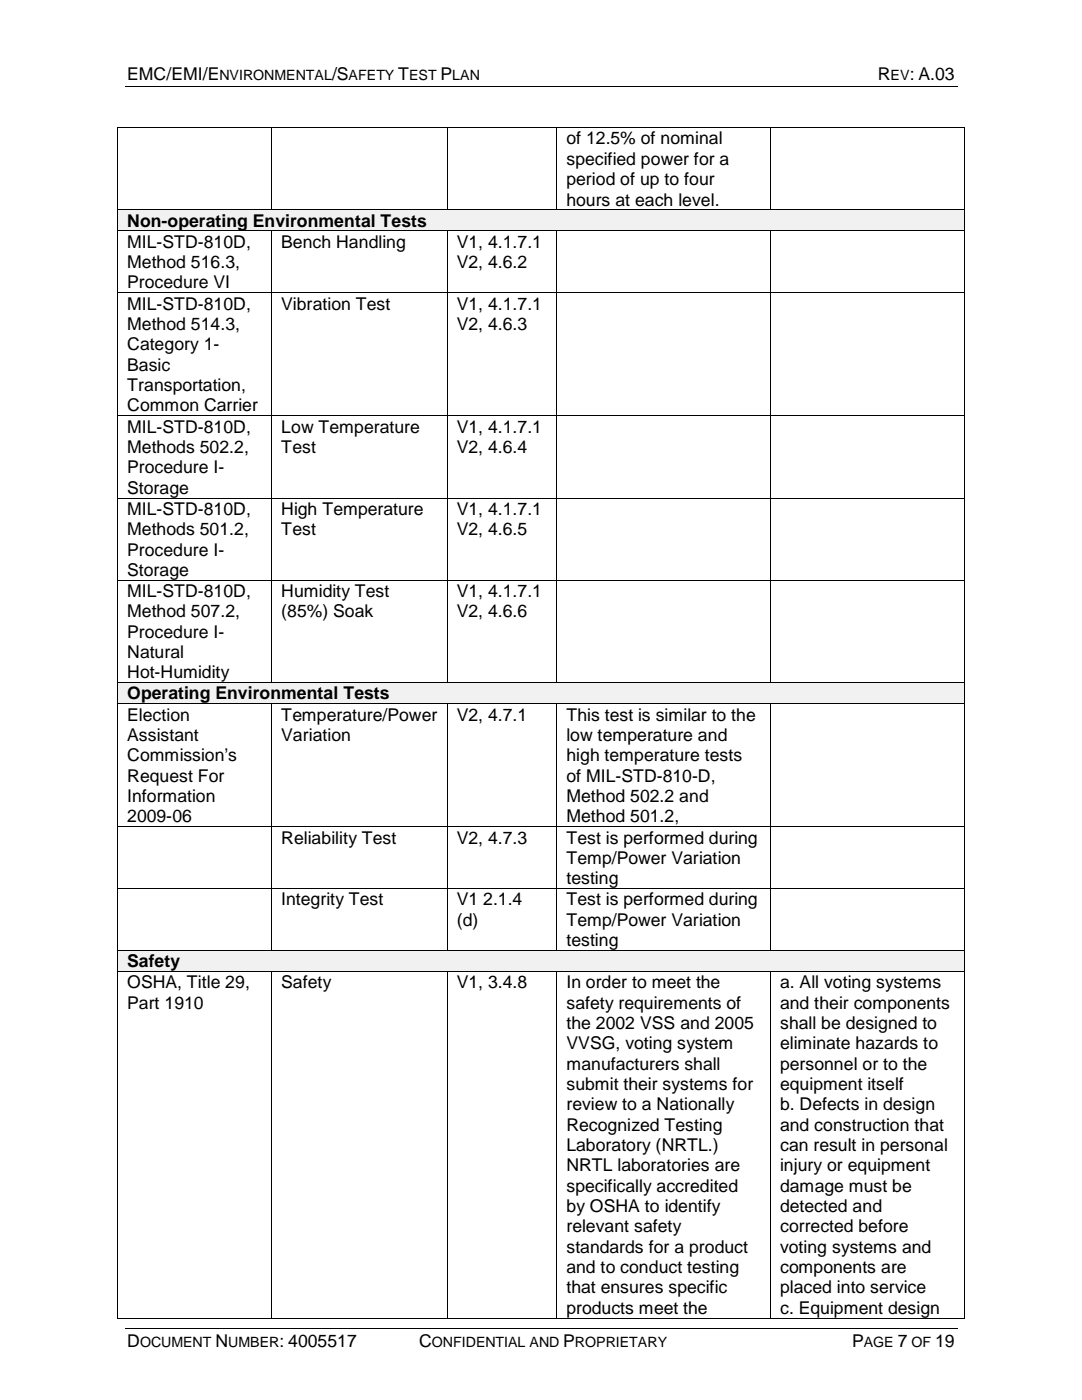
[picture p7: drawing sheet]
<svg xmlns="http://www.w3.org/2000/svg" width="216mm" height="279mm" viewBox="0 0 216 279" stroke-linecap="round" stroke-linejoin="round" font-family="sans-serif">
<defs><g id="words">
<g font-size="3.5">
<text x="25.4" y="16">EMC/EMI/E</text>
<text x="66.3" y="16">/S</text>
<text x="79.5" y="16">T</text>
<text x="87.9" y="16">P</text>
<text x="175.2" y="16">R</text>
<text x="181.5" y="16">: A.03</text>
<text x="113" y="28.8">of 12.5% of nominal</text>
<text x="113" y="32.9">specified power for a</text>
<text x="113" y="37">period of up to four</text>
<text x="113" y="41">hours at each level.</text>
<text x="25.4" y="45.2">Non-operating Environmental Tests</text>
<text x="25.4" y="49.5">MIL-STD-810D,</text>
<text x="25.4" y="53.5">Method 516.3,</text>
<text x="56.1" y="49.5">Bench Handling</text>
<text x="91.1" y="49.5">V1, 4.1.7.1</text>
<text x="91.1" y="53.5">V2, 4.6.2</text>
<text x="25.4" y="57.6">Procedure VI</text>
<text x="25.4" y="61.8">MIL-STD-810D,</text>
<text x="25.4" y="65.9">Method 514.3,</text>
<text x="56.1" y="61.8">Vibration Test</text>
<text x="91.1" y="61.8">V1, 4.1.7.1</text>
<text x="91.1" y="65.9">V2, 4.6.3</text>
<text x="25.4" y="69.9">Category 1-</text>
<text x="25.4" y="74">Basic</text>
<text x="25.4" y="78.1">Transportation,</text>
<text x="25.4" y="82.1">Common Carrier</text>
<text x="25.4" y="86.3">MIL-STD-810D,</text>
<text x="56.1" y="86.3">Low Temperature</text>
<text x="91.1" y="86.3">V1, 4.1.7.1</text>
<text x="25.4" y="90.4">Methods 502.2,</text>
<text x="25.4" y="94.4">Procedure I-</text>
<text x="56.1" y="90.4">Test</text>
<text x="91.1" y="90.4">V2, 4.6.4</text>
<text x="25.4" y="98.5">Storage</text>
<text x="25.4" y="102.7">MIL-STD-810D,</text>
<text x="25.4" y="106.8">Methods 501.2,</text>
<text x="56.1" y="102.7">High Temperature</text>
<text x="56.1" y="106.8">Test</text>
<text x="91.1" y="102.7">V1, 4.1.7.1</text>
<text x="91.1" y="106.8">V2, 4.6.5</text>
<text x="25.4" y="110.9">Procedure I-</text>
<text x="25.4" y="114.9">Storage</text>
<text x="25.4" y="119.1">MIL-STD-810D,</text>
<text x="56.1" y="119.1">Humidity Test</text>
<text x="91.1" y="119.1">V1, 4.1.7.1</text>
<text x="25.4" y="123.2">Method 507.2,</text>
<text x="56.1" y="123.2">(85%) Soak</text>
<text x="91.1" y="123.2">V2, 4.6.6</text>
<text x="25.4" y="127.3">Procedure I-</text>
<text x="25.4" y="131.3">Natural</text>
<text x="25.4" y="135.4">Hot-Humidity</text>
<text x="25.4" y="139.6">Operating Environmental Tests</text>
<text x="25.4" y="143.8">Election</text>
<text x="56.1" y="143.8">Temperature/Power</text>
<text x="91.1" y="143.8">V2, 4.7.1</text>
<text x="113" y="143.8">This test is similar to the</text>
<text x="25.4" y="147.9">Assistant</text>
<text x="56.1" y="147.9">Variation</text>
<text x="113" y="147.9">low temperature and</text>
<text x="25.4" y="151.9">Commission’s</text>
<text x="113" y="151.9">high temperature tests</text>
<text x="113" y="156">of MIL-STD-810-D,</text>
<text x="25.4" y="160.1">Information</text>
<text x="25.4" y="156">Request For</text>
<text x="113" y="160.1">Method 502.2 and</text>
<text x="25.4" y="164.1">2009-06</text>
<text x="113" y="164.1">Method 501.2,</text>
<text x="56.1" y="168.4">Reliability Test</text>
<text x="91.1" y="168.4">V2, 4.7.3</text>
<text x="113" y="168.4">Test is performed during</text>
<text x="113" y="172.4">Temp/Power Variation</text>
<text x="113" y="176.4">testing</text>
<text x="56.1" y="180.7">Integrity Test</text>
<text x="91.1" y="180.7">V1 2.1.4</text>
<text x="91.1" y="184.7">(d)</text>
<text x="113" y="180.7">Test is performed during</text>
<text x="113" y="184.7">Temp/Power Variation</text>
<text x="113" y="188.8">testing</text>
<text x="25.4" y="193">Safety</text>
<text x="25.4" y="197.3">OSHA, Title 29,</text>
<text x="56.1" y="197.3">Safety</text>
<text x="91.1" y="197.3">V1, 3.4.8</text>
<text x="113" y="197.3">In order to meet the</text>
<text x="155.7" y="197.3">a. All voting systems</text>
<text x="25.4" y="201.3">Part 1910</text>
<text x="113" y="201.3">safety requirements of</text>
<text x="155.7" y="201.3">and their components</text>
<text x="113" y="205.4">the 2002 VSS and 2005</text>
<text x="113" y="209.4">VVSG, voting system</text>
<text x="155.7" y="205.4">shall be designed to</text>
<text x="155.7" y="209.4">eliminate hazards to</text>
<text x="113" y="213.5">manufacturers shall</text>
<text x="155.7" y="213.5">personnel or to the</text>
<text x="113" y="217.6">submit their systems for</text>
<text x="113" y="221.6">review to a Nationally</text>
<text x="155.7" y="217.6">equipment itself</text>
<text x="155.7" y="221.6">b. Defects in design</text>
<text x="113" y="225.7">Recognized Testing</text>
<text x="155.7" y="225.7">and construction that</text>
<text x="113" y="229.8">Laboratory (NRTL.)</text>
<text x="113" y="233.8">NRTL laboratories are</text>
<text x="155.7" y="229.7">can result in personal</text>
<text x="155.7" y="233.8">injury or equipment</text>
<text x="113" y="237.8">specifically accredited</text>
<text x="155.7" y="237.8">damage must be</text>
<text x="113" y="241.9">by OSHA to identify</text>
<text x="113" y="246">relevant safety</text>
<text x="155.7" y="241.9">detected and</text>
<text x="155.7" y="246">corrected before</text>
<text x="113" y="250">standards for a product</text>
<text x="155.7" y="250">voting systems and</text>
<text x="113" y="254.1">and to conduct testing</text>
<text x="155.7" y="254.1">components are</text>
<text x="113" y="258.1">that ensures specific</text>
<text x="113" y="262.2">products meet the</text>
<text x="155.7" y="258.1">placed into service</text>
<text x="155.7" y="262.2">c. Equipment design</text>
<text x="25.4" y="268.9">D</text>
<text x="43" y="268.9">N</text>
<text x="55.8" y="268.9">: 4005517</text>
<text x="83.7" y="268.9">C</text>
<text x="112.4" y="268.9">P</text>
<text x="170" y="268.9">P</text>
<text x="179.2" y="268.9">7</text>
<text x="186.6" y="268.9">19</text>
</g>
<g font-size="2.8">
<text x="43.8" y="16">NVIRONMENTAL</text>
<text x="69.6" y="16">AFETY</text>
<text x="81.6" y="16">EST</text>
<text x="90.3" y="16">LAN</text>
<text x="177.7" y="16">EV</text>
<text x="27.9" y="268.9">OCUMENT</text>
<text x="45.6" y="268.9">UMBER</text>
<text x="86.2" y="268.9">ONFIDENTIAL AND</text>
<text x="114.7" y="268.9">ROPRIETARY</text>
<text x="172.3" y="268.9">AGE</text>
<text x="181.9" y="268.9">OF</text>
</g>
</g></defs>
<g fill="none" stroke="#000" stroke-width=".2">
<path d="M24.9 17.2h166.1M23.5 25.6v16.2M23.6 25.5h30.5M54.2 25.6v16.2M54.3 25.5h34.9M89.2 25.6v16.2M89.3 25.5h21.7M111.1 25.6v16.2M111.2 25.5h42.5M153.8 25.6v16.2M153.9 25.5h38.4M192.4 25.6v16.2"/>
<path d="M24.9 265.2h166.1"/>
</g>
<path d="M23.4 25.4h.2v.2h-.2zM54.1 25.4h.2v.2h-.2zM89.2 25.4h.1v.2h-.1zM111 25.4h.2v.2h-.2zM153.7 25.4h.2v.2h-.2zM192.3 25.4h.2v.2h-.2z" fill="#000"/>
<path d="M23.6 42h168.7v4h-168.7z" fill-rule="evenodd" fill="#f1f1f1"/>
<path d="M25.4 42h165.1v4h-165.1z" fill="#f1f1f1"/>
<g fill="#000">
<path d="M23.4 41.8h.2v.2h-.2zM23.4 46h.2v.2h-.2zM23.4 58.4h.2v.1h-.2zM54.1 41.8h.2v.2h-.2zM54.1 46h.2v.2h-.2zM54.1 58.4h.2v.1h-.2zM89.2 41.8h.1v.2h-.1zM89.2 46h.1v.2h-.1zM89.2 58.4h.1v.1h-.1zM111 41.8h.2v.2h-.2zM111 46h.2v.2h-.2zM111 58.4h.2v.1h-.2z"/>
<path d="M153.7 41.8h.2v.2h-.2zM153.7 46h.2v.2h-.2zM153.7 58.4h.2v.1h-.2zM192.3 41.8h.2v.2h-.2zM192.3 46h.2v.2h-.2zM192.3 58.4h.2v.1h-.2zM23.4 82.9h.2v.2h-.2zM23.4 99.3h.2v.2h-.2zM54.1 82.9h.2v.2h-.2zM54.1 99.3h.2v.2h-.2zM89.2 82.9h.1v.2h-.1zM89.2 99.3h.1v.2h-.1z"/>
<path d="M111 82.9h.2v.2h-.2zM111 99.3h.2v.2h-.2zM153.7 82.9h.2v.2h-.2zM153.7 99.3h.2v.2h-.2zM192.3 82.9h.2v.2h-.2zM192.3 99.3h.2v.2h-.2zM23.4 115.7h.2v.2h-.2zM54.1 115.7h.2v.2h-.2zM89.2 115.7h.1v.2h-.1zM111 115.7h.2v.2h-.2zM153.7 115.7h.2v.2h-.2zM192.3 115.7h.2v.2h-.2z"/>
</g>
<g fill="none" stroke="#000" stroke-width=".2">
<path d="M23.5 42v4M23.5 46.2v12.2M23.5 58.5v24.4M23.6 41.9h30.5M23.6 46.1h30.5M23.6 58.5h30.5M54.2 46.2v12.2M54.2 58.5v24.4M54.3 41.9h34.9M54.3 46.1h34.9M54.3 58.5h34.9M89.2 46.2v12.2"/>
<path d="M89.2 58.5v24.4M89.3 41.9h21.7M89.3 46.1h21.7M89.3 58.5h21.7M111.1 46.2v12.2M111.1 58.5v24.4M111.2 41.9h42.5M111.2 46.1h42.5M111.2 58.5h42.5M153.8 46.2v12.2M153.8 58.5v24.4M153.9 41.9h38.4"/>
<path d="M153.9 46.1h38.4M153.9 58.5h38.4M192.4 42v4M192.4 46.2v12.2M192.4 58.5v24.4M23.5 83.1v16.2M23.5 99.5v16.2M23.6 83h30.5M23.6 99.4h30.5M54.2 83.1v16.2M54.2 99.5v16.2M54.3 83h34.9"/>
<path d="M54.3 99.4h34.9M89.2 83.1v16.2M89.2 99.5v16.2M89.3 83h21.7M89.3 99.4h21.7M111.1 83.1v16.2M111.1 99.5v16.2M111.2 83h42.5M111.2 99.4h42.5M153.8 83.1v16.2M153.8 99.5v16.2M153.9 83h38.4"/>
<path d="M153.9 99.4h38.4M192.4 83.1v16.2M192.4 99.5v16.2M23.5 115.9v20.2M23.6 115.8h30.5M54.2 115.9v20.2M54.3 115.8h34.9M89.2 115.9v20.2M89.3 115.8h21.7M111.1 115.9v20.2M111.2 115.8h42.5M153.8 115.9v20.2"/>
<path d="M153.9 115.8h38.4M192.4 115.9v20.2"/>
</g>
<path d="M23.6 136.4h168.7v4h-168.7z" fill-rule="evenodd" fill="#f1f1f1"/>
<path d="M25.4 136.4h165.1v4h-165.1z" fill="#f1f1f1"/>
<g fill="#000">
<path d="M23.4 136.1h.2v.2h-.2zM54.1 136.1h.2v.2h-.2zM89.2 136.1h.1v.2h-.1zM111 136.1h.2v.2h-.2zM153.7 136.1h.2v.2h-.2zM192.3 136.1h.2v.2h-.2zM23.4 140.4h.2v.1h-.2zM54.1 140.4h.2v.1h-.2zM89.2 140.4h.1v.1h-.1zM111 140.4h.2v.1h-.2zM153.7 140.4h.2v.1h-.2zM192.3 140.4h.2v.1h-.2z"/>
<path d="M23.4 164.9h.2v.2h-.2zM23.4 177.2h.2v.2h-.2zM54.1 164.9h.2v.2h-.2zM54.1 177.2h.2v.2h-.2zM89.2 164.9h.1v.2h-.1zM89.2 177.2h.1v.2h-.1zM111 164.9h.2v.2h-.2zM111 177.2h.2v.2h-.2zM153.7 164.9h.2v.2h-.2zM153.7 177.2h.2v.2h-.2zM192.3 164.9h.2v.2h-.2zM192.3 177.2h.2v.2h-.2z"/>
</g>
<g fill="none" stroke="#000" stroke-width=".2">
<path d="M23.5 136.3v4.1M23.6 136.2h30.5M54.3 136.2h34.9M89.3 136.2h21.7M111.2 136.2h42.5M153.9 136.2h38.4M192.4 136.3v4.1M23.5 140.5v24.4M23.6 140.5h30.5M54.2 140.5v24.4M54.3 140.5h34.9M89.2 140.5v24.4"/>
<path d="M89.3 140.5h21.7M111.1 140.5v24.4M111.2 140.5h42.5M153.8 140.5v24.4M153.9 140.5h38.4M192.4 140.5v24.4M23.5 165.1v12.1M23.5 177.4v12.2M23.6 165h30.5M23.6 177.3h30.5M54.2 165.1v12.1M54.2 177.4v12.2"/>
<path d="M54.3 165h34.9M54.3 177.3h34.9M89.2 165.1v12.1M89.2 177.4v12.2M89.3 165h21.7M89.3 177.3h21.7M111.1 165.1v12.1M111.1 177.4v12.2M111.2 165h42.5M111.2 177.3h42.5M153.8 165.1v12.1M153.8 177.4v12.2"/>
<path d="M153.9 165h38.4M153.9 177.3h38.4M192.4 165.1v12.1M192.4 177.4v12.2"/>
</g>
<path d="M23.6 189.8h168.7v4h-168.7z" fill-rule="evenodd" fill="#f1f1f1"/>
<path d="M25.4 189.8h165.1v4h-165.1z" fill="#f1f1f1"/>
<g fill="#000">
<path d="M23.4 189.6h.2v.2h-.2zM23.4 193.8h.2v.2h-.2zM54.1 189.6h.2v.2h-.2zM54.1 193.8h.2v.2h-.2zM89.2 189.6h.1v.2h-.1zM89.2 193.8h.1v.2h-.1zM111 189.6h.2v.2h-.2zM111 193.8h.2v.2h-.2zM153.7 189.6h.2v.2h-.2zM153.7 193.8h.2v.2h-.2zM192.3 189.6h.2v.2h-.2zM192.3 193.8h.2v.2h-.2z"/>
<path d="M23.4 263h.2v.1h-.2zM54.1 263h.2v.1h-.2zM89.2 263h.1v.1h-.1zM111 263h.2v.1h-.2zM153.7 263h.2v.1h-.2zM192.3 263h.2v.1h-.2z"/>
</g>
<g fill="none" stroke="#000" stroke-width=".2">
<path d="M23.5 189.8v4M23.5 194v69M23.6 189.7h30.5M23.6 193.9h30.5M54.2 194v69M54.3 189.7h34.9M54.3 193.9h34.9M89.2 194v69M89.3 189.7h21.7M89.3 193.9h21.7M111.1 194v69M111.2 189.7h42.5"/>
<path d="M111.2 193.9h42.5M153.8 194v69M153.9 189.7h38.4M153.9 193.9h38.4M192.4 189.8v4M192.4 194v69M23.6 263.1h30.5M54.3 263.1h34.9M89.3 263.1h21.7M111.2 263.1h42.5M153.9 263.1h38.4"/>
</g>
<use href="#words"/>
</svg>
